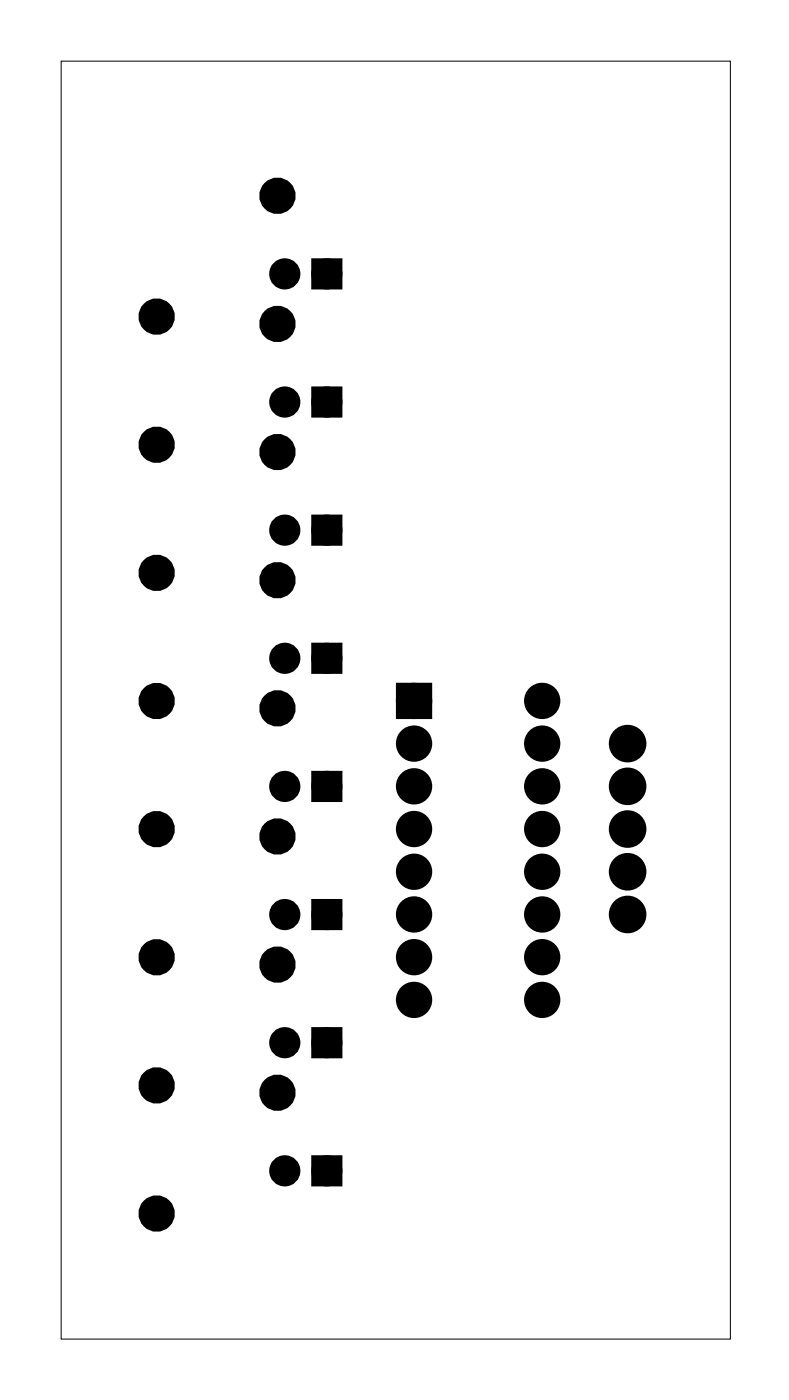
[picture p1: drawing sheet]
<svg xmlns="http://www.w3.org/2000/svg" width="47mm" height="83mm" viewBox="0 0 47 83" stroke-linecap="round" stroke-linejoin="round" font-family="sans-serif">
<path d="M3.6 3.6h39.8v76h-39.8z" fill="none" stroke="#000" stroke-width=".06"/>
<g fill="#000">
<circle cx="9.3" cy="18.8" r=".7"/>
<circle cx="16.5" cy="19.3" r=".7"/>
<circle cx="16.5" cy="11.6" r=".7"/>
<circle cx="16.9" cy="16.3" r=".6"/>
<circle cx="19.4" cy="16.3" r=".6"/>
<circle cx="9.3" cy="34.1" r=".7"/>
<circle cx="9.3" cy="26.4" r=".7"/>
<circle cx="16.5" cy="34.5" r=".7"/>
<circle cx="16.5" cy="26.9" r=".7"/>
<circle cx="16.9" cy="39.1" r=".6"/>
<circle cx="16.9" cy="31.5" r=".6"/>
<circle cx="16.9" cy="23.9" r=".6"/>
<circle cx="19.4" cy="39.1" r=".6"/>
<circle cx="19.4" cy="31.5" r=".6"/>
<circle cx="19.4" cy="23.9" r=".6"/>
<circle cx="9.3" cy="41.7" r=".7"/>
<circle cx="9.3" cy="49.3" r=".7"/>
<circle cx="9.3" cy="56.9" r=".7"/>
<circle cx="16.5" cy="42.1" r=".7"/>
<circle cx="16.5" cy="49.7" r=".7"/>
<circle cx="16.5" cy="57.4" r=".7"/>
<circle cx="16.9" cy="46.8" r=".6"/>
<circle cx="16.9" cy="54.4" r=".6"/>
<circle cx="19.4" cy="46.8" r=".6"/>
<circle cx="19.4" cy="54.4" r=".6"/>
<circle cx="24.6" cy="44.2" r=".7"/>
<circle cx="24.6" cy="41.7" r=".7"/>
<circle cx="24.6" cy="46.8" r=".7"/>
<circle cx="24.6" cy="49.3" r=".7"/>
<circle cx="24.6" cy="51.8" r=".7"/>
<circle cx="24.6" cy="54.4" r=".7"/>
<circle cx="24.6" cy="59.5" r=".7"/>
<circle cx="24.6" cy="56.9" r=".7"/>
<circle cx="32.2" cy="44.2" r=".7"/>
<circle cx="32.2" cy="41.7" r=".7"/>
<circle cx="32.2" cy="56.9" r=".7"/>
<circle cx="32.2" cy="46.8" r=".7"/>
<circle cx="32.2" cy="49.3" r=".7"/>
<circle cx="32.2" cy="51.8" r=".7"/>
<circle cx="32.2" cy="54.4" r=".7"/>
<circle cx="32.2" cy="59.5" r=".7"/>
<circle cx="37.3" cy="46.8" r=".74"/>
<circle cx="37.3" cy="44.2" r=".74"/>
<circle cx="37.3" cy="54.4" r=".74"/>
<circle cx="37.3" cy="51.8" r=".74"/>
<circle cx="37.3" cy="49.3" r=".74"/>
<circle cx="9.3" cy="64.5" r=".7"/>
<circle cx="9.3" cy="72.2" r=".7"/>
<circle cx="16.5" cy="65" r=".7"/>
<circle cx="16.9" cy="69.6" r=".6"/>
<circle cx="16.9" cy="62" r=".6"/>
<circle cx="19.4" cy="69.6" r=".6"/>
<circle cx="19.4" cy="62" r=".6"/>
</g>
<g fill="none" stroke="#000" stroke-width=".65" stroke-linecap="butt">
<path d="M18.8 15.7h1.2v1.2h-1.2zM18.8 38.5h1.2v1.2h-1.2zM18.8 30.9h1.2v1.2h-1.2zM18.8 23.3h1.2v1.2h-1.2zM18.8 53.8h1.2v1.2h-1.2zM18.8 46.2h1.2v1.2h-1.2zM18.8 69h1.2v1.2h-1.2zM18.8 61.4h1.2v1.2h-1.2z"/>
<circle cx="16.9" cy="16.3" r=".6"/>
<circle cx="19.4" cy="16.3" r=".6"/>
<circle cx="16.9" cy="23.9" r=".6"/>
<circle cx="16.9" cy="39.1" r=".6"/>
<circle cx="16.9" cy="31.5" r=".6"/>
<circle cx="19.4" cy="23.9" r=".6"/>
<circle cx="19.4" cy="39.1" r=".6"/>
<circle cx="19.4" cy="31.5" r=".6"/>
<circle cx="16.9" cy="46.8" r=".6"/>
<circle cx="16.9" cy="54.4" r=".6"/>
<circle cx="19.4" cy="54.4" r=".6"/>
<circle cx="19.4" cy="46.8" r=".6"/>
<circle cx="16.9" cy="69.6" r=".6"/>
<circle cx="16.9" cy="62" r=".6"/>
<circle cx="19.4" cy="62" r=".6"/>
<circle cx="19.4" cy="69.6" r=".6"/>
</g>
<path d="M18.8 15.7h1.2v1.2h-1.2zM18.8 38.5h1.2v1.2h-1.2zM18.8 30.9h1.2v1.2h-1.2zM18.8 23.3h1.2v1.2h-1.2zM18.8 53.8h1.2v1.2h-1.2zM18.8 46.2h1.2v1.2h-1.2zM23.9 41h1.4v1.4h-1.4zM18.8 69h1.2v1.2h-1.2zM18.8 61.4h1.2v1.2h-1.2z" fill="#000"/>
<g fill="none" stroke="#000" stroke-width=".76" stroke-linecap="butt">
<path d="M23.9 41h1.4v1.4h-1.4z"/>
<circle cx="9.3" cy="18.8" r=".7"/>
<circle cx="16.5" cy="11.6" r=".7"/>
<circle cx="16.5" cy="19.3" r=".7"/>
<circle cx="9.3" cy="26.4" r=".7"/>
<circle cx="9.3" cy="34.1" r=".7"/>
<circle cx="16.5" cy="26.9" r=".7"/>
<circle cx="16.5" cy="34.5" r=".7"/>
<circle cx="9.3" cy="41.7" r=".7"/>
<circle cx="9.3" cy="49.3" r=".7"/>
<circle cx="9.3" cy="56.9" r=".7"/>
<circle cx="16.5" cy="42.1" r=".7"/>
<circle cx="16.5" cy="49.7" r=".7"/>
<circle cx="16.5" cy="57.4" r=".7"/>
<circle cx="24.6" cy="51.8" r=".7"/>
<circle cx="24.6" cy="49.3" r=".7"/>
<circle cx="24.6" cy="56.9" r=".7"/>
<circle cx="24.6" cy="44.2" r=".7"/>
<circle cx="24.6" cy="46.8" r=".7"/>
<circle cx="24.6" cy="54.4" r=".7"/>
<circle cx="24.6" cy="59.5" r=".7"/>
<circle cx="24.6" cy="41.7" r=".7"/>
<circle cx="32.2" cy="54.4" r=".7"/>
<circle cx="32.2" cy="46.8" r=".7"/>
<circle cx="32.2" cy="49.3" r=".7"/>
<circle cx="32.2" cy="44.2" r=".7"/>
<circle cx="32.2" cy="51.8" r=".7"/>
<circle cx="32.2" cy="56.9" r=".7"/>
<circle cx="32.2" cy="59.5" r=".7"/>
<circle cx="32.2" cy="41.7" r=".7"/>
<circle cx="37.3" cy="44.2" r=".74"/>
<circle cx="37.3" cy="49.3" r=".74"/>
<circle cx="37.3" cy="46.8" r=".74"/>
<circle cx="37.3" cy="54.4" r=".74"/>
<circle cx="37.3" cy="51.8" r=".74"/>
<circle cx="9.3" cy="72.2" r=".7"/>
<circle cx="9.3" cy="64.5" r=".7"/>
<circle cx="16.5" cy="65" r=".7"/>
</g>
</svg>
